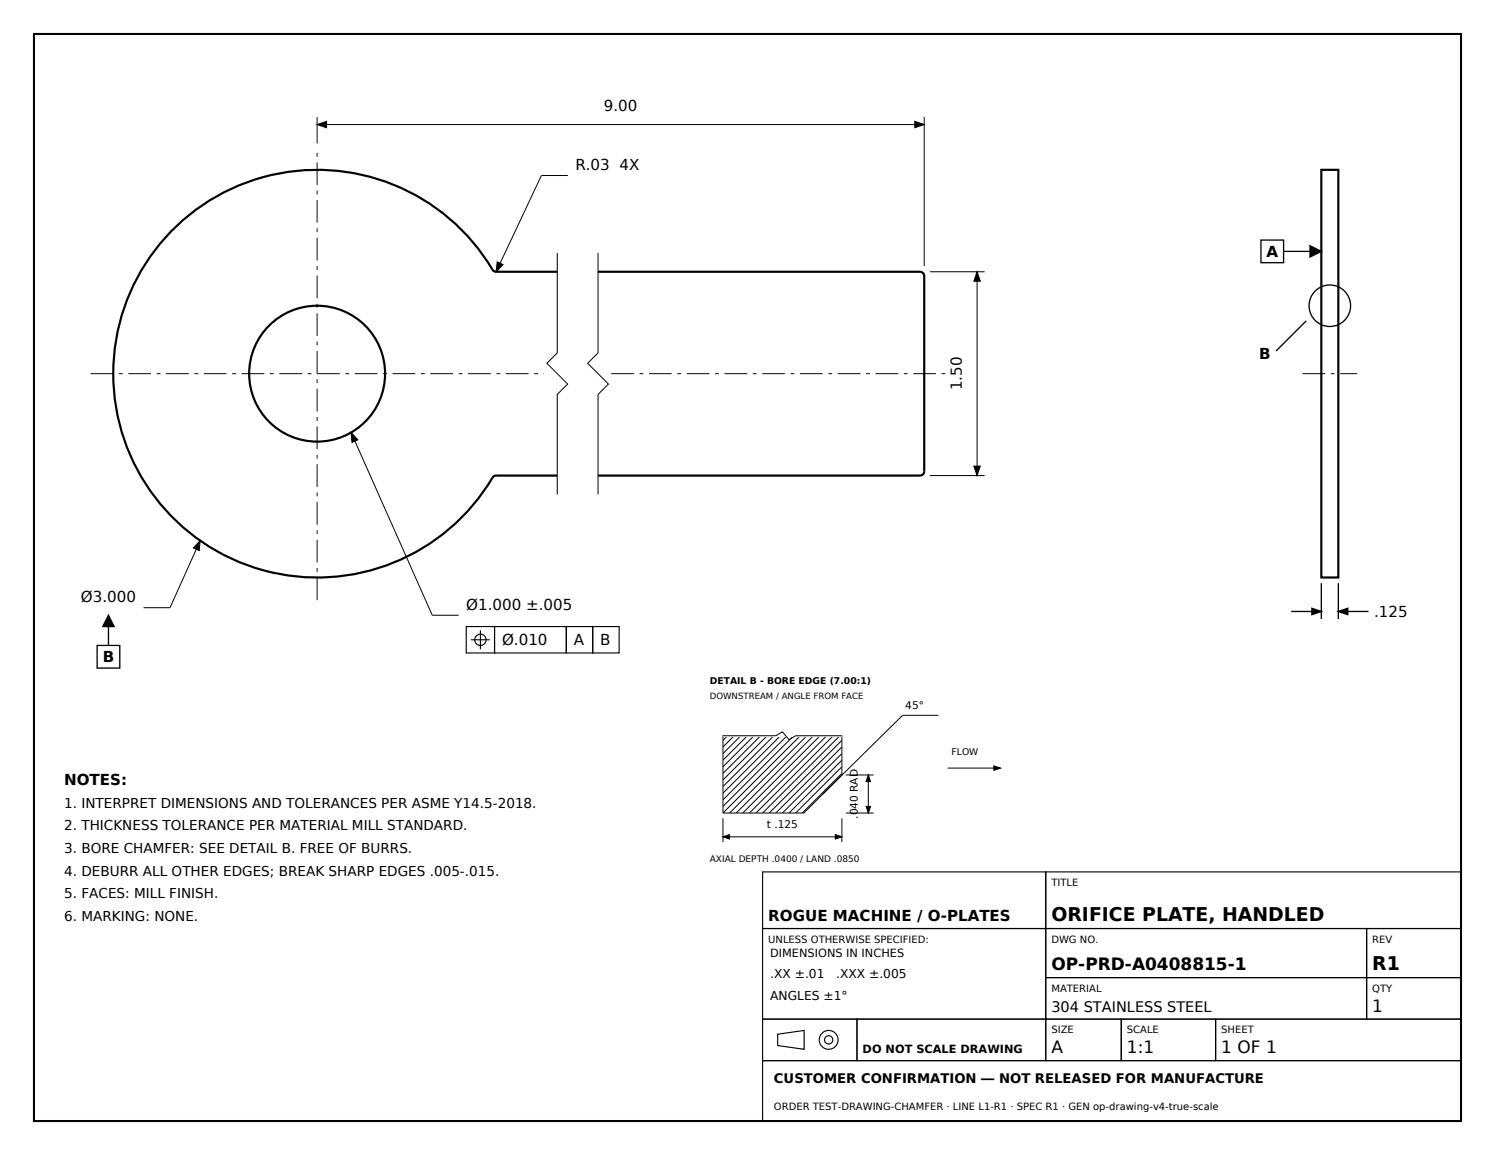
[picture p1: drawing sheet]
<svg xmlns="http://www.w3.org/2000/svg" width="279mm" height="216mm" viewBox="0 0 279 216" stroke-linecap="round" stroke-linejoin="round" font-family="sans-serif">
<defs><g id="words">
<g font-size="3.5">
<text x="196.5" y="172.2">ORIFICE PLATE, HANDLED</text>
<text x="256.5" y="181.3">R1</text>
</g>
<g font-size="3.2">
<text x="196.5" y="181.3">OP-PRD-A0408815-1</text>
<text x="256.5" y="189.1">1</text>
<text x="196.5" y="196.8">A</text>
<text x="210.6" y="196.8">1:1</text>
<text x="228.2" y="196.8">1 OF 1</text>
</g>
<g font-size="2.8">
<text x="112.9" y="20.8">9.00</text>
<text x="107.5" y="31.8">R.03 4X</text>
<text x="236.7" y="48">A</text>
<text x="235.3" y="67">B</text>
<text x="179.8" y="73" transform="rotate(-90 179.8 73)">1.50</text>
<text x="15.1" y="112.5">Ø3.000</text>
<text x="87.1" y="113.9">Ø1.000 ±.005</text>
<text x="256.8" y="115.4">.125</text>
<text x="19.2" y="123.8">B</text>
<text x="93.8" y="120.6">Ø.010</text>
<text x="107.2" y="120.6">A</text>
<text x="112.2" y="120.6">B</text>
<text x="12" y="146.8">NOTES:</text>
<text x="143.6" y="172.2">ROGUE MACHINE / O-PLATES</text>
</g>
<text font-size="2.7" x="196.5" y="189.1">304 STAINLESS STEEL</text>
<g font-size="2.5">
<text x="12" y="151">1. INTERPRET DIMENSIONS AND TOLERANCES PER ASME Y14.5-2018.</text>
<text x="12" y="155.2">2. THICKNESS TOLERANCE PER MATERIAL MILL STANDARD.</text>
<text x="12" y="159.5">3. BORE CHAMFER: SEE DETAIL B. FREE OF BURRS.</text>
<text x="12" y="163.7">4. DEBURR ALL OTHER EDGES; BREAK SHARP EDGES .005-.015.</text>
<text x="12" y="167.9">5. FACES: MILL FINISH.</text>
<text x="12" y="172.2">6. MARKING: NONE.</text>
<text x="144.6" y="202.5">CUSTOMER CONFIRMATION — NOT RELEASED FOR MANUFACTURE</text>
</g>
<g font-size="2.3">
<text x="143.9" y="182.7">.XX ±.01</text>
<text x="156.3" y="182.7">.XXX ±.005</text>
<text x="143.9" y="187">ANGLES ±1°</text>
</g>
<g font-size="2.1">
<text x="143.9" y="178.9">DIMENSIONS IN INCHES</text>
<text x="161.2" y="196.8">DO NOT SCALE DRAWING</text>
</g>
<g font-size="2">
<text x="169.2" y="132.5">45°</text>
<text x="143.3" y="154.7">t .125</text>
<text x="160.3" y="153.1" transform="rotate(-90 160.3 153.1)">.040 RAD</text>
</g>
<g font-size="1.9">
<text x="196.5" y="165.6">TITLE</text>
<text x="143.6" y="176.2">UNLESS OTHERWISE SPECIFIED:</text>
<text x="196.5" y="176.2">DWG NO.</text>
<text x="256.5" y="176.2">REV</text>
<text x="196.5" y="185.4">MATERIAL</text>
<text x="256.5" y="185.4">QTY</text>
<text x="196.5" y="193.1">SIZE</text>
<text x="210.6" y="193.1">SCALE</text>
<text x="228.2" y="193.1">SHEET</text>
<text x="144.6" y="207.4">ORDER TEST-DRAWING-CHAMFER · LINE L1-R1 · SPEC R1 · GEN op-drawing-v4-true-scale</text>
</g>
<g font-size="1.7">
<text x="132.6" y="127.8">DETAIL B - BORE EDGE (7.00:1)</text>
<text x="177.8" y="141.1">FLOW</text>
<text x="132.6" y="161.1">AXIAL DEPTH .0400 / LAND .0850</text>
</g>
<text font-size="1.6" x="132.6" y="130.7">DOWNSTREAM / ANGLE FROM FACE</text>
</g></defs>
<path d="M6.3 6.3h266.7v203.2h-266.7z" fill="none" stroke="#000" stroke-width=".39"/>
<g fill="none" stroke="#000" stroke-width=".41">
<path d="M246.9 31.8h3.2v76.1h-3.2zM104.1 50.8h-11.4l-.5-.2a38.1 38.1 0 0 0-57.5-9.9 38.1 38.1 0 0 0 0 58.3 38.1 38.1 0 0 0 57.5-9.9l.5-.2h11.4M111.8 50.8h60.1a.79 .79 0 0 1 .8 .8v36.5a.79 .79 0 0 1-.8 .8h-60.1"/>
<circle cx="59.3" cy="69.8" r="12.7"/>
</g>
<g fill="none" stroke="#000" stroke-width=".19">
<path d="M59.3 21.9v4.9M59.3 23.3h113.4M106.1 32.8h-4.9l-8.5 18M172.7 21.9v27.8M104.1 47.3v18.7l-1.9 1.9 3.9 3.9-2 1.9v18.7M111.8 47.3v18.7l-2 1.9 3.9 3.9-1.9 1.9v18.7M173.8 50.8h10.2M182.6 50.8v38.1M65.6 80.8l15.2 34.2h4.9M173.8 88.9h10.2M37.4 101.1l-5.6 12.5h-5M135.1 137.5h22.2v7.4l-7.1 7.1h-15.1z"/>
<path d="M135.1 137.5h9.9l1.2-.7 1.3 1.5 1.2-.8h8.6M136 137.5l-.9 .9M137.3 137.5l-2.2 2.1M138.5 137.5l-3.4 3.4M139.7 137.5l-4.6 4.6M141 137.5l-5.9 5.8M142.2 137.5l-7.1 7.1M143.4 137.5l-8.3 8.3M144.7 137.5l-9.6 9.5M145.9 137.5l-10.8 10.8M147.1 137.5l-12 12M148.4 137.5l-13.3 13.2"/>
<path d="M149.6 137.5l-14.5 14.5M150.8 137.5l-14.5 14.5M152.1 137.5l-14.6 14.5M153.3 137.5l-14.5 14.5M154.5 137.5l-14.5 14.5M155.8 137.5l-14.6 14.5M157 137.5l-14.5 14.5M157.3 139.6l-12.4 12.4M157.3 138.4l-13.6 13.6M175.4 133.7h-6.7l-14.9 14.7M135.1 153v4.4M135.1 156.4h22.2"/>
<path d="M157.3 152h.1M157.3 150.7l-1.2 1.3M157.3 149.5l-2.5 2.5M157.3 148.3l-3.7 3.7M157.3 147l-5 5M157.3 145.8l-6.2 6.2M157.3 144.6l-7.4 7.4M157.3 143.3l-8.7 8.7M157.3 142.1l-9.9 9.9M157.3 140.9l-11.1 11.1M157.3 153v4.4M158.1 152h5.2"/>
<path d="M158.1 144.9h5.2M162.3 144.9v7.1M177.1 143.6h9.9"/>
</g>
<path d="M16.9 69.8h84.8M114.2 69.8h62.8M243.4 69.8h10.2M59.3 112.2v-84.7" fill="none" stroke="#000" stroke-width=".19" stroke-dasharray="4.2 1.1 .7 1.1" stroke-linecap="butt"/>
<path d="M59.3 23.3l1.7-.6v1.2zM171 22.7l1.7 .6-1.7 .6zM92.9 48.9l1.1 .6-1.3 1.3zM182.6 50.8l.6 1.8h-1.2zM65.6 80.8l1.3 1.4-1.1 .5zM182 87.1h1.2l-.6 1.8zM37.4 101.1l-.2 1.8-1.1-.5zM135.1 156.4l1.2-.4v.8zM156.1 156l1.2 .4-1.2 .4zM161.9 150.7h.8l-.4 1.3zM162.3 144.9l.4 1.2h-.8zM185.7 143.2l1.3 .4-1.3 .4z" fill="#000" stroke="#000" stroke-width=".19"/>
<path d="M244.8 45.9l2.1 1.1-2.1 1zM20.3 115l1 2.1h-2.1zM245.2 113.7l1.7 .6-1.7 .6zM250.1 114.3l1.8-.6v1.2z" fill="#000" stroke="#000" stroke-width=".25"/>
<g fill="none" stroke="#000" stroke-width=".25">
<path d="M235.7 44.9h4.2v4.2h-4.2zM239.9 47h4.9M244.1 60l-5.6 5.6M20.3 117.1v3.5M241.3 114.3h5.6M246.9 109v6.7M250.1 109v6.7M250.1 114.3h5.7M18.2 120.6h4.2v4.3h-4.2z"/>
<circle cx="248.5" cy="57.1" r="3.9"/>
</g>
<g fill="none" stroke="#000" stroke-width=".21">
<path d="M87.1 117.1h5.3v5h-5.3zM88 119.6h3.5M89.8 117.8v3.6M92.4 117.1h13.4v5h-13.4zM105.8 117.1h5v5h-5zM110.8 117.1h4.9v5h-4.9zM142.5 163h52.9v10.6h-52.9zM142.5 173.6h52.9v16.9h-52.9zM195.4 163h77.6v10.6h-77.6zM195.4 173.6h60v9.1h-60zM255.4 173.6h17.6v9.1h-17.6zM142.5 190.5h17.7v7.8h-17.7z"/>
<path d="M142.5 198.3h130.5v11.2h-130.5zM145.3 193.3l5-.7v3.5l-5-.7zM160.2 190.5h35.2v7.8h-35.2zM195.4 182.7h60v7.8h-60zM195.4 190.5h14.1v7.8h-14.1zM209.5 190.5h17.7v7.8h-17.7zM227.2 190.5h45.8v7.8h-45.8zM255.4 182.7h17.6v7.8h-17.6z"/>
<circle cx="89.8" cy="119.6" r="1.06"/>
<circle cx="154.9" cy="194.4" r="1.76"/>
<circle cx="154.9" cy="194.4" r=".78"/>
</g>
<path d="M135.1 137.5h22.2" fill="none" stroke="#fff" stroke-width=".49"/>
<use href="#words"/>
</svg>
